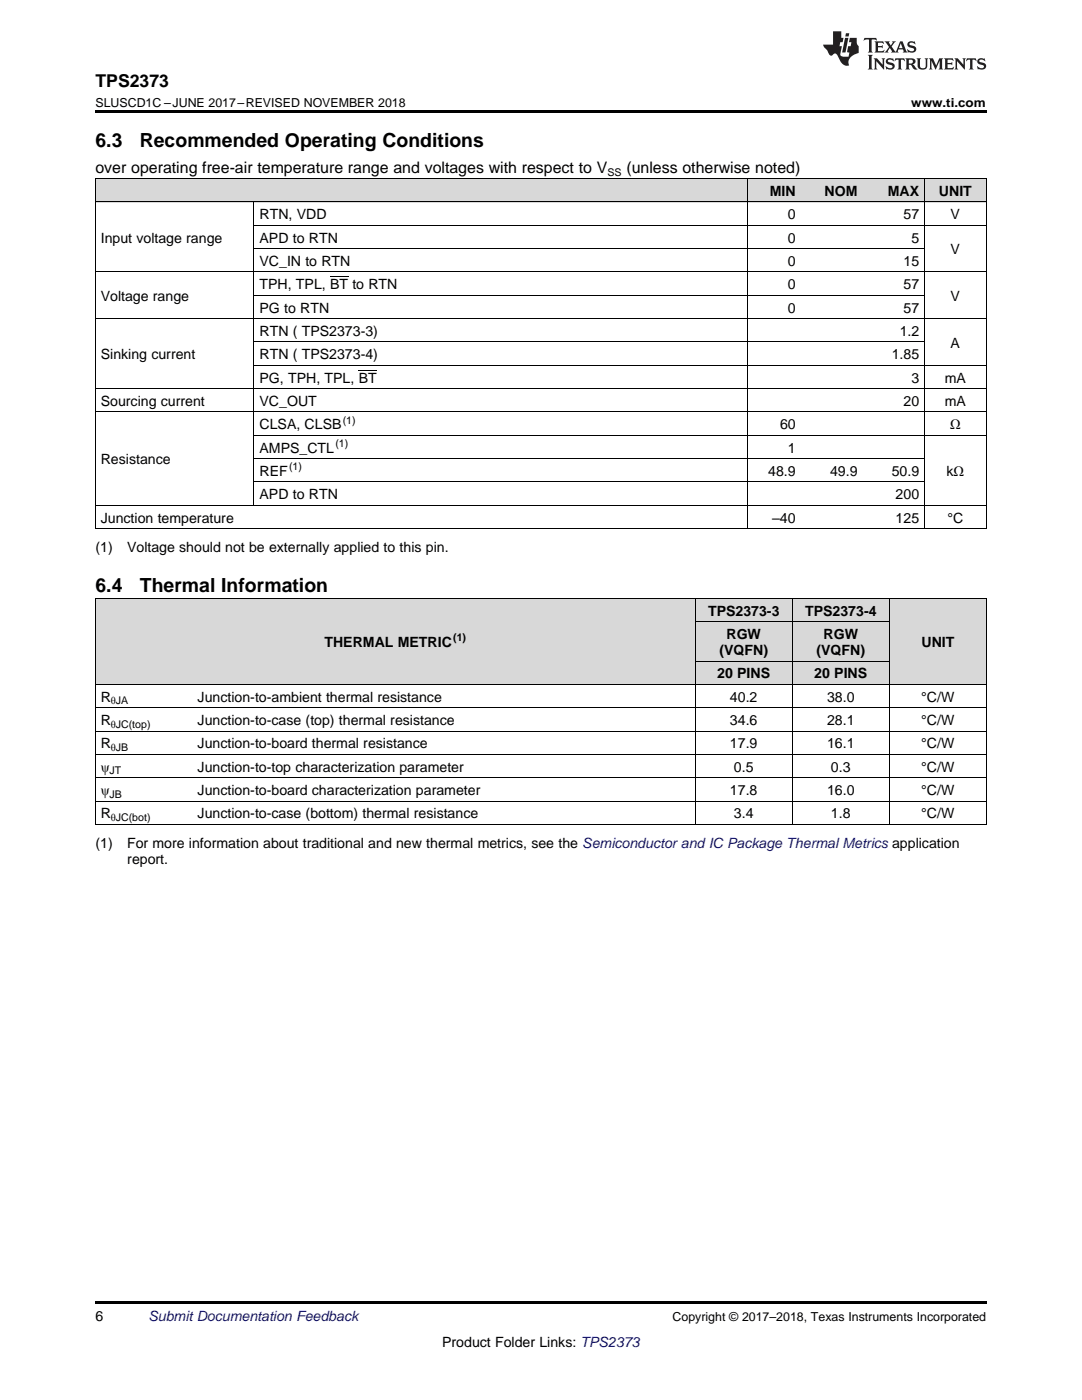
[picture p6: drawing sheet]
<svg xmlns="http://www.w3.org/2000/svg" width="216mm" height="279mm" viewBox="0 0 216 279" stroke-linecap="round" stroke-linejoin="round" font-family="sans-serif">
<defs><g id="words">
<g font-size="3.9">
<text x="19" y="29.3">6.3</text>
<text x="27.9" y="29.3">Recommended Operating Conditions</text>
<text x="19" y="118.2">6.4</text>
<text x="27.9" y="118.2">Thermal Information</text>
</g>
<text font-size="3.5" x="19" y="17.3">TPS2373</text>
<g font-size="3.2">
<text x="19" y="34.4">over operating free-air temperature range and voltages with respect to V</text>
<text x="125" y="34.4">(unless otherwise noted)</text>
</g>
<g font-size="2.8">
<text x="153.6" y="39.1">MIN</text>
<text x="164.5" y="39.1">NOM</text>
<text x="177.2" y="39.1">MAX</text>
<text x="187.4" y="39.1">UNIT</text>
<text x="51.8" y="43.7">RTN, VDD</text>
<text x="157.2" y="43.7">0</text>
<text x="180.3" y="43.7">57</text>
<text x="189.7" y="43.7">V</text>
<text x="20.1" y="48.4">Input voltage range</text>
<text x="51.8" y="48.4">APD to RTN</text>
<text x="51.8" y="53.1">VC_IN to RTN</text>
<text x="157.2" y="48.4">0</text>
<text x="157.2" y="53.1">0</text>
<text x="180.3" y="53.1">15</text>
<text x="181.9" y="48.4">5</text>
<text x="189.7" y="50.7">V</text>
<text x="51.8" y="57.7">TPH, TPL, BT to RTN</text>
<text x="157.2" y="57.7">0</text>
<text x="180.3" y="57.7">57</text>
<text x="20.1" y="60">Voltage range</text>
<text x="51.8" y="62.4">PG to RTN</text>
<text x="157.2" y="62.4">0</text>
<text x="180.3" y="62.4">57</text>
<text x="189.7" y="60">V</text>
<text x="20.1" y="71.7">Sinking current</text>
<text x="51.8" y="67">RTN ( TPS2373-3)</text>
<text x="51.8" y="71.7">RTN ( TPS2373-4)</text>
<text x="177.9" y="71.7">1.85</text>
<text x="179.5" y="67">1.2</text>
<text x="189.7" y="69.4">A</text>
<text x="51.8" y="76.3">PG, TPH, TPL, BT</text>
<text x="181.9" y="76.3">3</text>
<text x="188.5" y="76.3">mA</text>
<text x="20.1" y="81">Sourcing current</text>
<text x="51.8" y="81">VC_OUT</text>
<text x="180.3" y="81">20</text>
<text x="188.5" y="81">mA</text>
<text x="51.8" y="85.7">CLSA, CLSB</text>
<text x="155.6" y="85.7">60</text>
<text x="189.6" y="85.7">Ω</text>
<text x="20.1" y="92.6">Resistance</text>
<text x="51.8" y="90.3">AMPS_CTL</text>
<text x="51.8" y="95">REF</text>
<text x="153.3" y="95">48.9</text>
<text x="157.2" y="90.3">1</text>
<text x="165.6" y="95">49.9</text>
<text x="177.9" y="95">50.9</text>
<text x="188.9" y="95">kΩ</text>
<text x="51.8" y="99.6">APD to RTN</text>
<text x="178.7" y="99.6">200</text>
<text x="20.1" y="104.3">Junction temperature</text>
<text x="154.1" y="104.3">–40</text>
<text x="178.7" y="104.3">125</text>
<text x="189.1" y="104.3">°C</text>
<text x="19" y="110.1">(1)</text>
<text x="25.4" y="110.1">Voltage should not be externally applied to this pin.</text>
<text x="141.3" y="122.9">TPS2373-3</text>
<text x="160.7" y="122.9">TPS2373-4</text>
<text x="64.7" y="129.1">THERMAL METRIC</text>
<text x="143.5" y="130.7">(VQFN)</text>
<text x="145" y="127.5">RGW</text>
<text x="162.9" y="130.7">(VQFN)</text>
<text x="164.3" y="127.5">RGW</text>
<text x="183.9" y="129.1">UNIT</text>
<text x="143.1" y="135.4">20 PINS</text>
<text x="162.5" y="135.4">20 PINS</text>
<text x="20.1" y="140">R</text>
<text x="39.4" y="140">Junction-to-ambient thermal resistance</text>
<text x="145.7" y="140">40.2</text>
<text x="165" y="140">38.0</text>
<text x="183.8" y="140">°C/W</text>
<text x="20.1" y="144.7">R</text>
<text x="20.1" y="149.3">R</text>
<text x="39.4" y="144.7">Junction-to-case (top) thermal resistance</text>
<text x="39.4" y="149.3">Junction-to-board thermal resistance</text>
<text x="145.7" y="144.7">34.6</text>
<text x="145.7" y="149.3">17.9</text>
<text x="165" y="144.7">28.1</text>
<text x="165" y="149.3">16.1</text>
<text x="183.8" y="144.7">°C/W</text>
<text x="183.8" y="149.3">°C/W</text>
<text x="20.1" y="154">ψ</text>
<text x="39.4" y="154">Junction-to-top characterization parameter</text>
<text x="146.4" y="154">0.5</text>
<text x="165.8" y="154">0.3</text>
<text x="183.8" y="154">°C/W</text>
<text x="20.1" y="158.6">ψ</text>
<text x="39.4" y="158.6">Junction-to-board characterization parameter</text>
<text x="145.7" y="158.6">17.8</text>
<text x="165" y="158.6">16.0</text>
<text x="183.8" y="158.6">°C/W</text>
<text x="20.1" y="163.3">R</text>
<text x="39.4" y="163.3">Junction-to-case (bottom) thermal resistance</text>
<text x="146.4" y="163.3">3.4</text>
<text x="165.8" y="163.3">1.8</text>
<text x="183.8" y="163.3">°C/W</text>
<text x="19" y="169.2">(1)</text>
<text x="25.4" y="169.2">For more information about traditional and new thermal metrics, see the Semiconductor and IC Package Thermal Metrics application</text>
<text x="25.4" y="172.3">report.</text>
<text x="19" y="263.6">6</text>
<text x="88.2" y="268.9">Product Folder Links: TPS2373</text>
</g>
<text font-size="2.8" fill="#0000c8" x="29.6" y="263.6">Submit Documentation Feedback</text>
<g font-size="2.5">
<text x="19" y="21.4">SLUSCD1C –JUNE 2017–REVISED NOVEMBER 2018</text>
<text x="181.8" y="21.4">www.ti.com</text>
<text x="134.2" y="263.6">Copyright © 2017–2018, Texas Instruments Incorporated</text>
</g>
<g font-size="2.1">
<text x="121.2" y="35.1">SS</text>
<text x="66.9" y="89.2">(1)</text>
<text x="68.4" y="84.5">(1)</text>
<text x="57.7" y="93.8">(1)</text>
<text x="90.4" y="128">(1)</text>
<text x="22.1" y="140.6">θJA</text>
<text x="22.1" y="145.2">θJC(top)</text>
<text x="22.1" y="149.9">θJB</text>
<text x="21.9" y="154.6">JT</text>
<text x="21.9" y="159.2">JB</text>
<text x="22.1" y="163.9">θJC(bot)</text>
</g>
</g></defs>
<g fill="#d8d8d8">
<path d="M19 119.5h19.4v17.1h-19.4z"/>
<path d="M38.4 119.5h100.3v17.1h-100.3z"/>
<path d="M177.5 119.5h19.3v17.1h-19.3z"/>
<path d="M138.7 132h19.4v4.6h-19.4z"/>
<path d="M158.1 132h19.4v4.6h-19.4z"/>
<path d="M138.7 124.1h19.4v7.9h-19.4z"/>
<path d="M158.1 124.1h19.4v7.9h-19.4z"/>
<path d="M138.7 119.5h19.4v4.6h-19.4z"/>
<path d="M158.1 119.5h19.4v4.6h-19.4z"/>
<path d="M19 35.7h31.7v4.7h-31.7z"/>
<path d="M50.7 35.7h98.6v4.7h-98.6z"/>
<path d="M149.3 35.7h10.6v4.7h-10.6z"/>
<path d="M159.9 35.7h12.3v4.7h-12.3z"/>
<path d="M172.2 35.7h12.3v4.7h-12.3z"/>
<path d="M184.5 35.7h12.3v4.7h-12.3z"/>
</g>
<path d="M19 22h177.8v.5h-177.8zM19 105.5l.2 .1zM149.2 105.5l.1 .1zM184.4 105.5l.1 .1zM196.7 105.5l.1 .1zM19 164.5l.2 .1zM138.6 164.5l.1 .1zM158 164.5l.1 .1zM177.4 164.5l.1 .1zM196.7 164.5l.1 .1zM19 259.7h177.8v.5h-177.8z" fill="#000"/>
<g fill="none" stroke="#000" stroke-width=".2">
<path d="M19 35.6h177.8M19.1 35.7v69.9M149.2 35.7v69.9M184.4 35.7v69.9M196.8 35.7v69.9M19 54.3h177.8M19 40.3h177.8M50.7 40.3v60.6M50.7 58.9h133.8M50.7 49.6h133.8M50.7 45h146.1M19 77.6h177.8"/>
<path d="M19 63.6h177.8M50.7 72.9h146.1M50.7 68.2h133.8M19 82.2h177.8M50.7 96.2h133.8M50.7 91.5h133.8M50.7 86.9h146.1M19 119.4h177.8M19 105.5h177.8M19 100.8h177.8M19.1 119.5v45.1M138.7 119.5v45.1"/>
<path d="M158.1 119.5v45.1M177.4 119.5v45.1M196.8 119.5v45.1M19 136.6h177.8M138.7 131.9h38.7M138.7 124.1h38.7M19 159.9h177.8M19 155.2h177.8M19 150.5h177.8M19 145.9h177.8M19 141.2h177.8M19 164.5h177.8"/>
</g>
<g fill="#231f20">
<path d="M172.5 7.6l-.1 .5 .4-.2h.6v.1v2.1l-.2 .4h.9l-.2-.4v-2.1l.1-.1h.5l.5 .2-.2-.5zM174.5 8.3l.2 .3v1.5l-.2 .4h1.8l.2-.6a1.04 1.04 0 0 1-1.3 .2v-.7h.6l.3 .2v-.6l-.3 .2h-.6v-.6l.8-.1 .4 .3-.2-.5zM176.5 8.3l.9 1.1-.9 1.1h.8l-.2-.2 .4-.7 .5 .7-.2 .2h1.5l-.2-.2 .2-.4h.9l.1 .4-.2 .2h1l-.3-.3-.7-1.9h-.5l-.9 2-.8-1 .9-1h-.8l.1 .3-.4 .5-.3-.6 .1-.2zM179.7 8.6l.4 1h-.7zM181.3 8.4a.63 .63 0 0 0-.2 .7 .63 .63 0 0 0 .6 .4l.6 .2 .1 .2a.75 .75 0 0 1-.7 .4 .75 .75 0 0 1-.6-.5l.1 .7 .1-.1a1.11 1.11 0 0 0 1.5-.6 1.13 1.13 0 0 0-1.2-.8l-.1-.4a1.04 1.04 0 0 1 1.2 .2l-.2-.5-.2 .1-.4-.2zM173.2 10.9l.2 .4v2.2l-.2 .4h1l-.3-.4v-2.2l.3-.4zM174.3 11.6l.3 .4v1.5l-.3 .4h.8l-.2-.4v-1.3l1.5 1.7v-1.9l.2-.4h-.7l.2 .4v.9l-1.1-1.3zM177 11.8a.62 .62 0 0 0-.2 .7 .62 .62 0 0 0 .6 .4l.6 .1 .1 .3a.76 .76 0 0 1-.7 .3 .76 .76 0 0 1-.7-.4l.2 .7 .1-.1a1.11 1.11 0 0 0 1.5-.6 1.13 1.13 0 0 0-1.2-.8l-.1-.4a1.04 1.04 0 0 1 1.2 .2l-.2-.6-.2 .1-.5-.1zM178.7 11.6l-.2 .6a.61 .61 0 0 1 .8-.3v1.6l-.2 .4h.9l-.2-.4v-1.6a.63 .63 0 0 1 .7 .3l-.1-.6zM180.6 11.6l.3 .4v1.5l-.3 .4h1l-.2-.2-.1-.8 .6 .2a.76 .76 0 0 0 1.2 .7l-1-1a.58 .58 0 0 0 .6-.5 .58 .58 0 0 0-.5-.6zM181.4 11.9h.1a.45 .45 0 0 1 .5 .1 .45 .45 0 0 1 .1 .5l-.8 .2zM182.9 11.6l.2 .2a2.17 2.17 0 0 0 .3 1.9 .99 .99 0 0 0 1.6-.6v-1.1l.2-.4h-.7l.2 .2a1.92 1.92 0 0 1-.2 1.8 .6 .6 0 0 1-.9-.5v-1.1l.2-.4zM185.4 11.6l.2 .4v1.5l-.2 .4h.7l-.2-.4v-1.4l.8 1.8 .8-1.8v1.4l-.2 .4h.9l-.2-.4v-1.5l.2-.4h-.8l-.6 1.5-.6-1.5zM188.4 11.6l.2 .4v1.5l-.2 .4h1.8l.1-.6a1.04 1.04 0 0 1-1.2 .1v-.6h.5l.4 .2v-.6l-.4 .2h-.5v-.7h.8l.3 .3-.1-.6zM190.5 11.6l.2 .4v1.5l-.2 .4h.7l-.2-.4v-1.3l1.5 1.7v-1.9l.2-.4h-.7l.2 .4v.9l-1.1-1.3zM192.9 11.6l-.1 .6a.61 .61 0 0 1 .7-.3l.1 1.6-.3 .4h1l-.3-.4 .1-1.6a.63 .63 0 0 1 .7 .3l-.1-.6zM195.2 11.8a.62 .62 0 0 0-.2 .7 .62 .62 0 0 0 .6 .4l.6 .1 .1 .3a.76 .76 0 0 1-.7 .3 .76 .76 0 0 1-.6-.4l.1 .7 .1-.1a1.11 1.11 0 0 0 1.6-.6 1.13 1.13 0 0 0-1.3-.8l-.1-.4a1.04 1.04 0 0 1 1.2 .2l-.1-.6-.2 .1-.5-.1z"/>
<path d="M166.2 6.3v2.6h-1.9v.4l.8 .9a.91 .91 0 0 0 1 .8 .56 .56 0 0 1 .5-.3 .56 .56 0 0 1 .5 .3l.4 .8a1.53 1.53 0 0 0 1.9 1.2 1.54 1.54 0 0 1 1-2.1l.9-.3v-1.4a1.52 1.52 0 0 1-.4-1.6h-1.3l-.2 .8h.5l-.2 .8h-.5l-.1 1v.2l.4 .1-.2 .8a1.93 1.93 0 0 1-1.6-.3l.3-1.8h-.5l.2-.8h.4l.2-.8h-.4v-1.3zM168.6 7.6l-.6 2.9h.7l.6-2.9zM168.8 6.6l-.1 .7h.6l.2-.7z"/>
</g>
<path d="M65.9 55.2h3.6M71.6 73.9h3.6" fill="none" stroke="#000" stroke-width=".2"/>
<use href="#words"/>
</svg>
